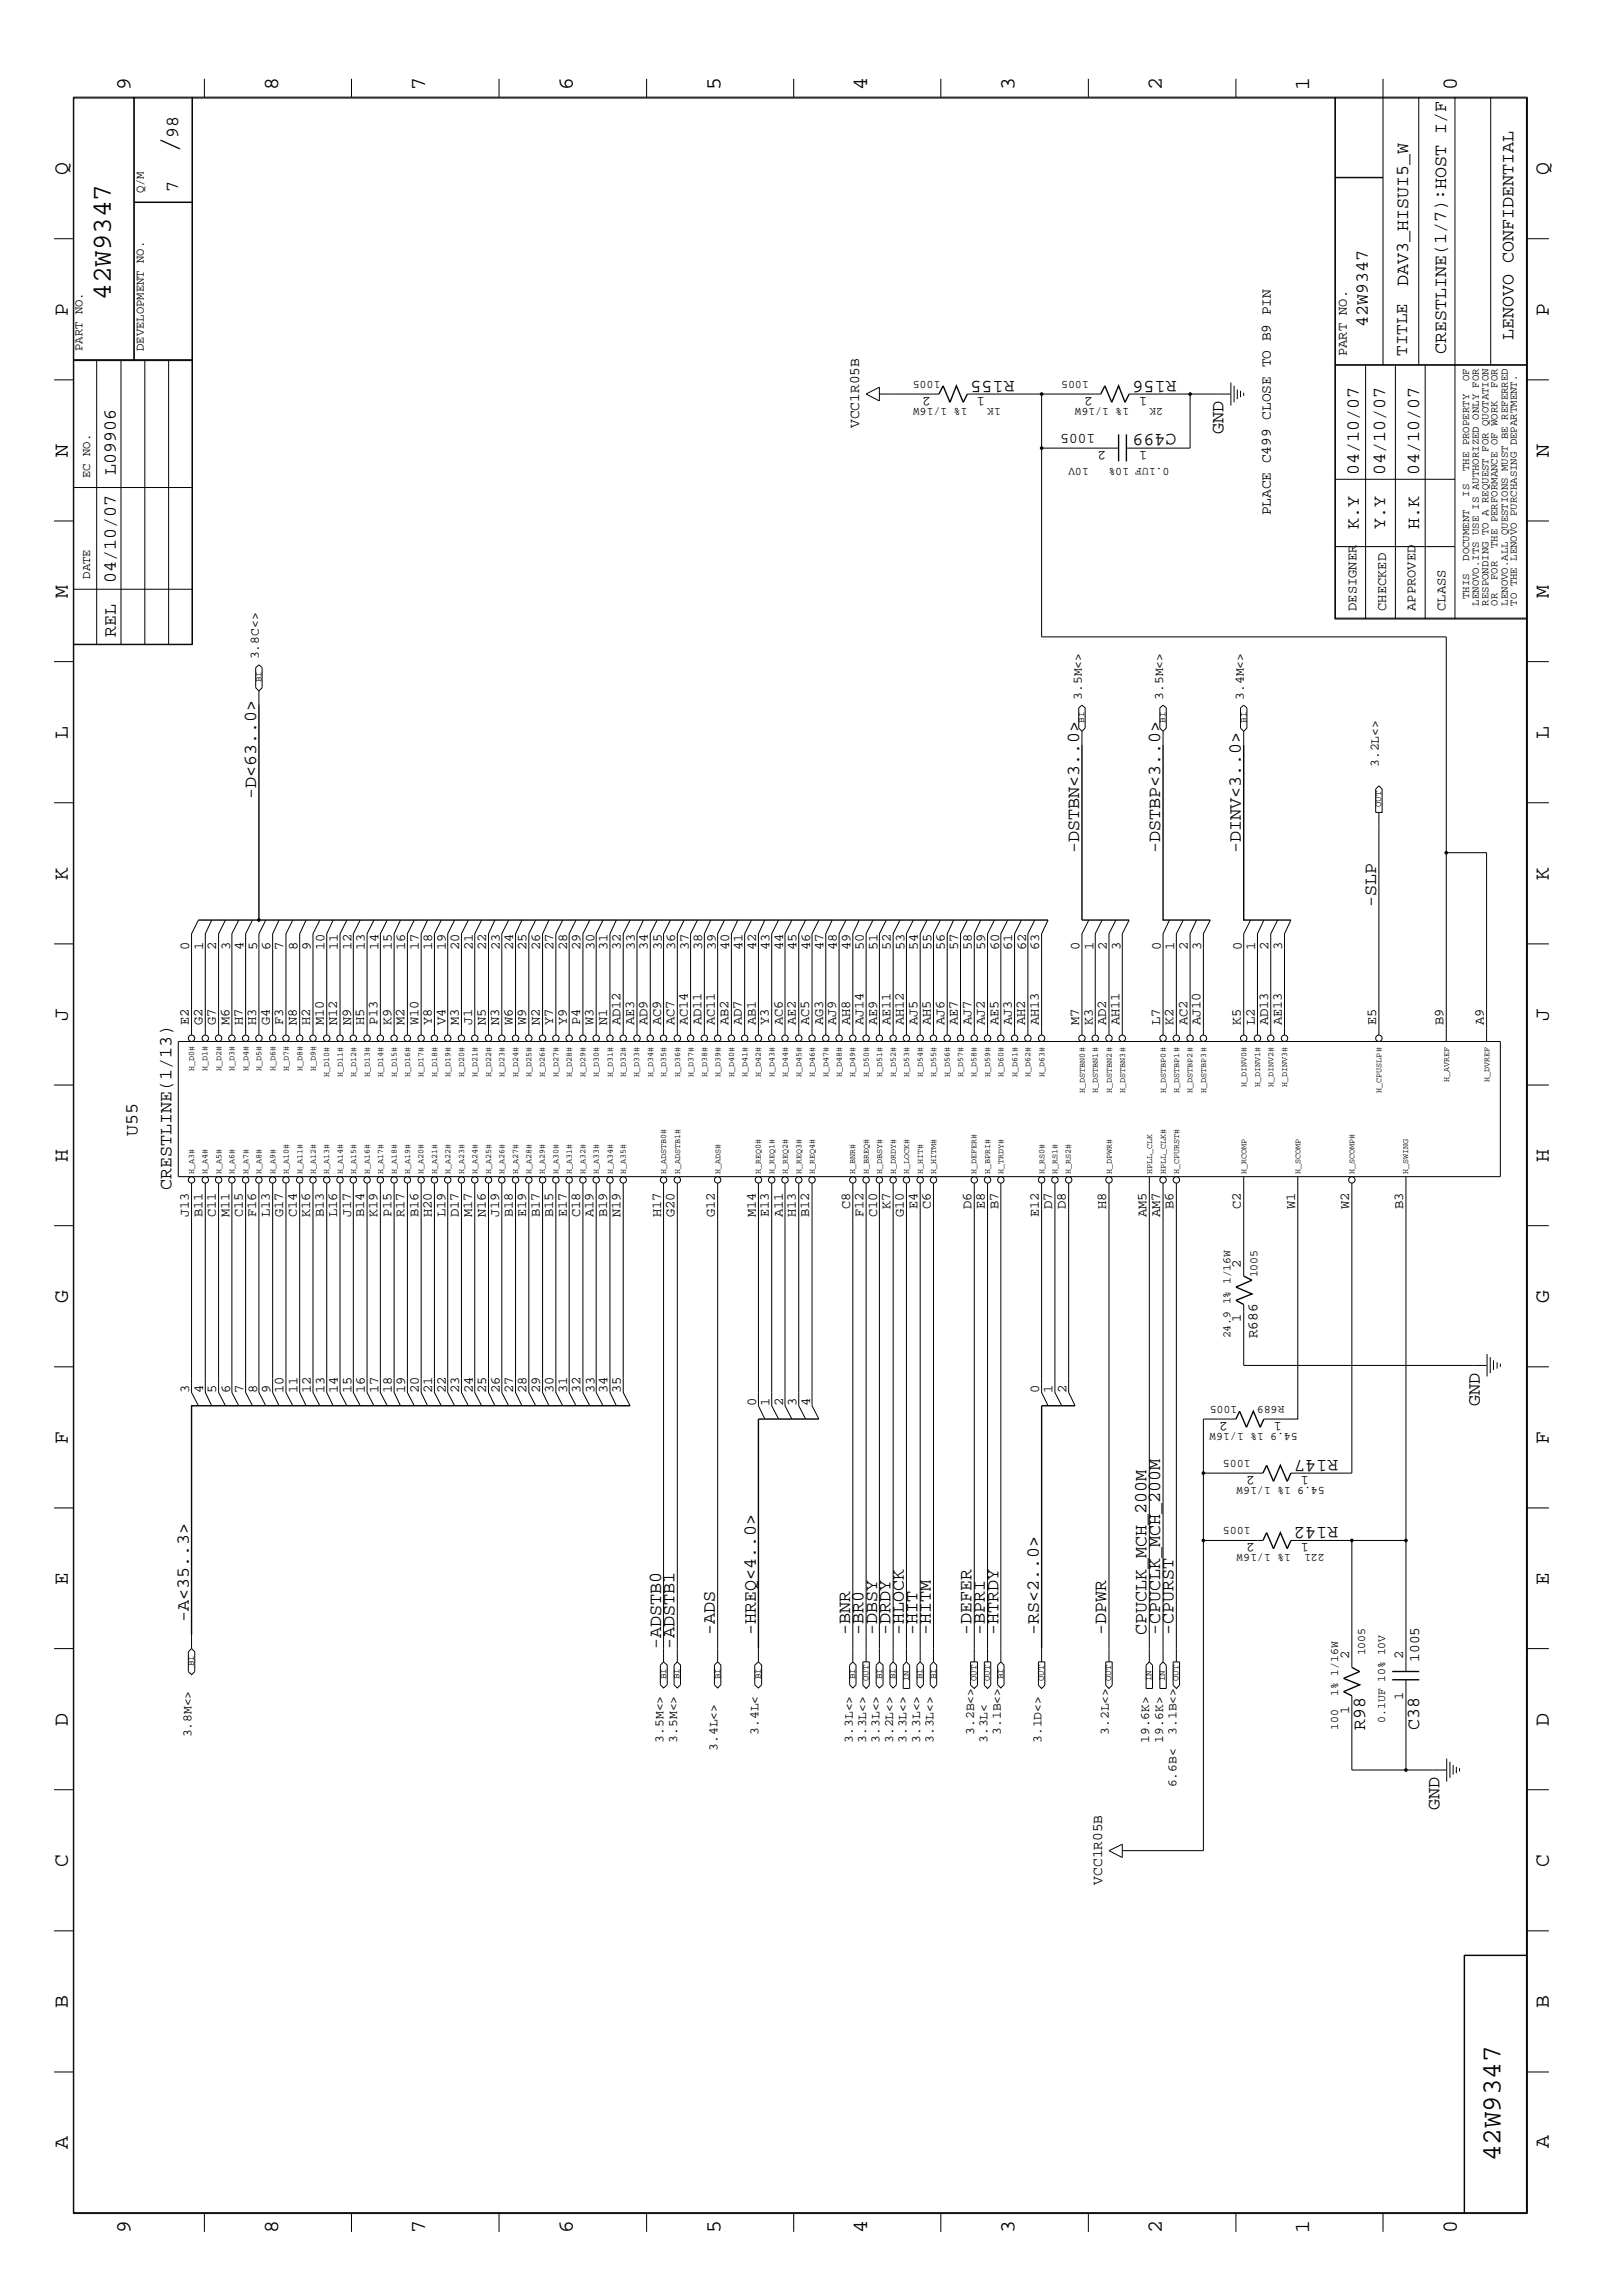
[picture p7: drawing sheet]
<svg xmlns="http://www.w3.org/2000/svg" width="300mm" height="423mm" viewBox="0 0 300 423" stroke-linecap="round" stroke-linejoin="round" font-family="sans-serif">
<defs><g id="words">
<text font-size="5.2" x="32.9" y="28.4" transform="rotate(-90 32.9 28.4)">/</text>
<g font-size="5.1">
<text x="20.5" y="55.4" transform="rotate(-90 20.5 55.4)">42W9347</text>
<text x="277.2" y="399.4" transform="rotate(-90 277.2 399.4)">42W9347</text>
</g>
<g font-size="4">
<text x="24.1" y="16.7" transform="rotate(-90 24.1 16.7)">9</text>
<text x="51.4" y="16.7" transform="rotate(-90 51.4 16.7)">8</text>
<text x="78.6" y="16.7" transform="rotate(-90 78.6 16.7)">7</text>
<text x="105.8" y="16.7" transform="rotate(-90 105.8 16.7)">6</text>
<text x="133.1" y="16.7" transform="rotate(-90 133.1 16.7)">5</text>
<text x="160.2" y="16.7" transform="rotate(-90 160.2 16.7)">4</text>
<text x="187.5" y="16.7" transform="rotate(-90 187.5 16.7)">3</text>
<text x="214.6" y="16.7" transform="rotate(-90 214.6 16.7)">2</text>
<text x="241.9" y="16.7" transform="rotate(-90 241.9 16.7)">1</text>
<text x="269.2" y="16.7" transform="rotate(-90 269.2 16.7)">0</text>
<text x="12.5" y="32.3" transform="rotate(-90 12.5 32.3)">Q</text>
<text x="286.2" y="32.3" transform="rotate(-90 286.2 32.3)">Q</text>
<text x="12.5" y="58.3" transform="rotate(-90 12.5 58.3)">P</text>
<text x="286.2" y="58.3" transform="rotate(-90 286.2 58.3)">P</text>
<text x="12.5" y="84.4" transform="rotate(-90 12.5 84.4)">N</text>
<text x="286.2" y="84.4" transform="rotate(-90 286.2 84.4)">N</text>
<text x="12.5" y="110.5" transform="rotate(-90 12.5 110.5)">M</text>
<text x="286.2" y="110.5" transform="rotate(-90 286.2 110.5)">M</text>
<text x="12.5" y="136.5" transform="rotate(-90 12.5 136.5)">L</text>
<text x="286.2" y="136.5" transform="rotate(-90 286.2 136.5)">L</text>
<text x="12.5" y="162.6" transform="rotate(-90 12.5 162.6)">K</text>
<text x="286.2" y="162.6" transform="rotate(-90 286.2 162.6)">K</text>
<text x="12.5" y="188.6" transform="rotate(-90 12.5 188.6)">J</text>
<text x="286.2" y="188.6" transform="rotate(-90 286.2 188.6)">J</text>
<text x="12.5" y="214.7" transform="rotate(-90 12.5 214.7)">H</text>
<text x="286.2" y="214.7" transform="rotate(-90 286.2 214.7)">H</text>
<text x="12.5" y="240.7" transform="rotate(-90 12.5 240.7)">G</text>
<text x="286.2" y="240.7" transform="rotate(-90 286.2 240.7)">G</text>
<text x="12.5" y="266.8" transform="rotate(-90 12.5 266.8)">F</text>
<text x="286.2" y="266.8" transform="rotate(-90 286.2 266.8)">F</text>
<text x="12.5" y="292.9" transform="rotate(-90 12.5 292.9)">E</text>
<text x="286.2" y="292.9" transform="rotate(-90 286.2 292.9)">E</text>
<text x="12.5" y="318.9" transform="rotate(-90 12.5 318.9)">D</text>
<text x="286.2" y="318.9" transform="rotate(-90 286.2 318.9)">D</text>
<text x="12.5" y="344.9" transform="rotate(-90 12.5 344.9)">C</text>
<text x="286.2" y="344.9" transform="rotate(-90 286.2 344.9)">C</text>
<text x="12.5" y="371" transform="rotate(-90 12.5 371)">B</text>
<text x="286.2" y="371" transform="rotate(-90 286.2 371)">B</text>
<text x="12.5" y="397" transform="rotate(-90 12.5 397)">A</text>
<text x="286.2" y="397" transform="rotate(-90 286.2 397)">A</text>
<text x="24.1" y="412.7" transform="rotate(-90 24.1 412.7)">9</text>
<text x="51.4" y="412.7" transform="rotate(-90 51.4 412.7)">8</text>
<text x="78.6" y="412.7" transform="rotate(-90 78.6 412.7)">7</text>
<text x="105.8" y="412.7" transform="rotate(-90 105.8 412.7)">6</text>
<text x="133.1" y="412.7" transform="rotate(-90 133.1 412.7)">5</text>
<text x="160.2" y="412.7" transform="rotate(-90 160.2 412.7)">4</text>
<text x="187.5" y="412.7" transform="rotate(-90 187.5 412.7)">3</text>
<text x="214.6" y="412.7" transform="rotate(-90 214.6 412.7)">2</text>
<text x="241.9" y="412.7" transform="rotate(-90 241.9 412.7)">1</text>
<text x="269.2" y="412.7" transform="rotate(-90 269.2 412.7)">0</text>
</g>
<g font-size="3.4">
<text x="32.9" y="25.5" transform="rotate(-90 32.9 25.5)">98</text>
<text x="32.9" y="35.5" transform="rotate(-90 32.9 35.5)">7</text>
<text x="260.2" y="52.9" transform="rotate(-90 260.2 52.9)">DAV3_HISUI5_W</text>
<text x="252.7" y="60.4" transform="rotate(-90 252.7 60.4)">42W9347</text>
<text x="267.2" y="65.4" transform="rotate(-90 267.2 65.4)">CRESTLINE(1/7):HOST I/F</text>
<text x="279.7" y="62.8" transform="rotate(-90 279.7 62.8)">LENOVO CONFIDENTIAL</text>
<text x="187.5" y="70.4" transform="rotate(-180 187.5 70.4)">R155</text>
<text x="217.3" y="70.4" transform="rotate(-180 217.3 70.4)">R156</text>
<text x="217.3" y="80.3" transform="rotate(-180 217.3 80.3)">C499</text>
<text x="226.1" y="80.3" transform="rotate(-90 226.1 80.3)">GND</text>
<text x="21.4" y="87.8" transform="rotate(-90 21.4 87.8)">L09906</text>
<text x="251" y="87.8" transform="rotate(-90 251 87.8)">04/10/07</text>
<text x="255.9" y="87.8" transform="rotate(-90 255.9 87.8)">04/10/07</text>
<text x="262.2" y="87.8" transform="rotate(-90 262.2 87.8)">04/10/07</text>
<text x="251" y="97.8" transform="rotate(-90 251 97.8)">K.Y</text>
<text x="255.9" y="97.8" transform="rotate(-90 255.9 97.8)">Y.Y</text>
<text x="262.2" y="97.8" transform="rotate(-90 262.2 97.8)">H.K</text>
<text x="21.4" y="107.7" transform="rotate(-90 21.4 107.7)">04/10/07</text>
<text x="21.4" y="117.7" transform="rotate(-90 21.4 117.7)">REL</text>
<text x="47.3" y="147.6" transform="rotate(-90 47.3 147.6)">-D&lt;63..0&gt;</text>
<text x="199.4" y="157.6" transform="rotate(-90 199.4 157.6)">-DSTBN&lt;3..0&gt;</text>
<text x="214.4" y="157.6" transform="rotate(-90 214.4 157.6)">-DSTBP&lt;3..0&gt;</text>
<text x="229.3" y="157.6" transform="rotate(-90 229.3 157.6)">-DINV&lt;3..0&gt;</text>
<text x="254.3" y="167.6" transform="rotate(-90 254.3 167.6)">-SLP</text>
<text x="25.4" y="209.9" transform="rotate(-90 25.4 209.9)">U55</text>
<text x="31.7" y="219.9" transform="rotate(-90 31.7 219.9)">CRESTLINE(1/13)</text>
<text x="273.4" y="259.8" transform="rotate(-90 273.4 259.8)">GND</text>
<text x="247.2" y="269.7" transform="rotate(-180 247.2 269.7)">R147</text>
<text x="247.2" y="282.2" transform="rotate(-180 247.2 282.2)">R142</text>
<text x="34.9" y="299.6" transform="rotate(-90 34.9 299.6)">-A&lt;35..3&gt;</text>
<text x="122.2" y="304.6" transform="rotate(-90 122.2 304.6)">-ADSTB0</text>
<text x="124.6" y="304.6" transform="rotate(-90 124.6 304.6)">-ADSTB1</text>
<text x="132.1" y="302.1" transform="rotate(-90 132.1 302.1)">-ADS</text>
<text x="139.6" y="302.1" transform="rotate(-90 139.6 302.1)">-HREQ&lt;4..0&gt;</text>
<text x="157.1" y="302.1" transform="rotate(-90 157.1 302.1)">-BNR</text>
<text x="159.5" y="302.1" transform="rotate(-90 159.5 302.1)">-BR0</text>
<text x="162.1" y="302.1" transform="rotate(-90 162.1 302.1)">-DBSY</text>
<text x="164.5" y="302.1" transform="rotate(-90 164.5 302.1)">-DRDY</text>
<text x="167" y="302.1" transform="rotate(-90 167 302.1)">-HLOCK</text>
<text x="169.5" y="302.1" transform="rotate(-90 169.5 302.1)">-HIT</text>
<text x="172" y="302.1" transform="rotate(-90 172 302.1)">-HITM</text>
<text x="179.5" y="302.1" transform="rotate(-90 179.5 302.1)">-DEFER</text>
<text x="181.9" y="302.1" transform="rotate(-90 181.9 302.1)">-BPRI</text>
<text x="184.5" y="302.1" transform="rotate(-90 184.5 302.1)">-HTRDY</text>
<text x="191.9" y="302.1" transform="rotate(-90 191.9 302.1)">-RS&lt;2..0&gt;</text>
<text x="204.4" y="302.1" transform="rotate(-90 204.4 302.1)">-DPWR</text>
<text x="211.8" y="302.1" transform="rotate(-90 211.8 302.1)">CPUCLK_MCH_200M</text>
<text x="214.4" y="302.1" transform="rotate(-90 214.4 302.1)">-CPUCLK_MCH_200M</text>
<text x="216.8" y="302.1" transform="rotate(-90 216.8 302.1)">-CPURST</text>
<text x="252.2" y="319.6" transform="rotate(-90 252.2 319.6)">R98</text>
<text x="262.2" y="319.6" transform="rotate(-90 262.2 319.6)">C38</text>
<text x="265.9" y="334.5" transform="rotate(-90 265.9 334.5)">GND</text>
</g>
<text font-size="3.2" x="260" y="65.8" transform="rotate(-90 260 65.8)">TITLE</text>
<g font-size="2.7">
<text x="158.7" y="79.1" transform="rotate(-90 158.7 79.1)">VCC1R05B</text>
<text x="202.4" y="80.3" transform="rotate(-180 202.4 80.3)">1005</text>
<text x="234.8" y="95.2" transform="rotate(-90 234.8 95.2)">PLACE C499 CLOSE TO B9 PIN</text>
<text x="232.3" y="247.3" transform="rotate(-90 232.3 247.3)">R686</text>
<text x="262.2" y="307.1" transform="rotate(-90 262.2 307.1)">1005</text>
<text x="203.6" y="348.2" transform="rotate(-90 203.6 348.2)">VCC1R05B</text>
</g>
<g font-size="2.5">
<text x="248.8" y="65.8" transform="rotate(-90 248.8 65.8)">PART NO.</text>
<text x="172" y="73.3" transform="rotate(-180 172 73.3)">2</text>
<text x="181.9" y="73.3" transform="rotate(-180 181.9 73.3)">1</text>
<text x="201.9" y="73.3" transform="rotate(-180 201.9 73.3)">2</text>
<text x="211.9" y="73.3" transform="rotate(-180 211.9 73.3)">1</text>
<text x="204.4" y="83.3" transform="rotate(-180 204.4 83.3)">2</text>
<text x="211.9" y="83.3" transform="rotate(-180 211.9 83.3)">1</text>
<text x="250.6" y="112.9" transform="rotate(-90 250.6 112.9)">DESIGNER</text>
<text x="256.1" y="112.9" transform="rotate(-90 256.1 112.9)">CHECKED</text>
<text x="261.5" y="112.9" transform="rotate(-90 261.5 112.9)">APPROVED</text>
<text x="267" y="112.9" transform="rotate(-90 267 112.9)">CLASS</text>
<text x="35" y="175.6" transform="rotate(-90 35 175.6)">0</text>
<text x="37.5" y="175.6" transform="rotate(-90 37.5 175.6)">1</text>
<text x="40" y="175.6" transform="rotate(-90 40 175.6)">2</text>
<text x="42.5" y="175.6" transform="rotate(-90 42.5 175.6)">3</text>
<text x="45" y="175.6" transform="rotate(-90 45 175.6)">4</text>
<text x="47.5" y="175.6" transform="rotate(-90 47.5 175.6)">5</text>
<text x="50" y="175.6" transform="rotate(-90 50 175.6)">6</text>
<text x="52.4" y="175.6" transform="rotate(-90 52.4 175.6)">7</text>
<text x="54.9" y="175.6" transform="rotate(-90 54.9 175.6)">8</text>
<text x="57.4" y="175.6" transform="rotate(-90 57.4 175.6)">9</text>
<text x="59.9" y="175.6" transform="rotate(-90 59.9 175.6)">10</text>
<text x="62.4" y="175.6" transform="rotate(-90 62.4 175.6)">11</text>
<text x="64.9" y="175.6" transform="rotate(-90 64.9 175.6)">12</text>
<text x="67.4" y="175.6" transform="rotate(-90 67.4 175.6)">13</text>
<text x="69.9" y="175.6" transform="rotate(-90 69.9 175.6)">14</text>
<text x="72.4" y="175.6" transform="rotate(-90 72.4 175.6)">15</text>
<text x="74.8" y="175.6" transform="rotate(-90 74.8 175.6)">16</text>
<text x="77.4" y="175.6" transform="rotate(-90 77.4 175.6)">17</text>
<text x="79.8" y="175.6" transform="rotate(-90 79.8 175.6)">18</text>
<text x="82.4" y="175.6" transform="rotate(-90 82.4 175.6)">19</text>
<text x="84.8" y="175.6" transform="rotate(-90 84.8 175.6)">20</text>
<text x="87.4" y="175.6" transform="rotate(-90 87.4 175.6)">21</text>
<text x="89.8" y="175.6" transform="rotate(-90 89.8 175.6)">22</text>
<text x="92.4" y="175.6" transform="rotate(-90 92.4 175.6)">23</text>
<text x="94.8" y="175.6" transform="rotate(-90 94.8 175.6)">24</text>
<text x="97.3" y="175.6" transform="rotate(-90 97.3 175.6)">25</text>
<text x="99.8" y="175.6" transform="rotate(-90 99.8 175.6)">26</text>
<text x="102.3" y="175.6" transform="rotate(-90 102.3 175.6)">27</text>
<text x="104.8" y="175.6" transform="rotate(-90 104.8 175.6)">28</text>
<text x="107.3" y="175.6" transform="rotate(-90 107.3 175.6)">29</text>
<text x="109.8" y="175.6" transform="rotate(-90 109.8 175.6)">30</text>
<text x="112.3" y="175.6" transform="rotate(-90 112.3 175.6)">31</text>
<text x="114.7" y="175.6" transform="rotate(-90 114.7 175.6)">32</text>
<text x="117.3" y="175.6" transform="rotate(-90 117.3 175.6)">33</text>
<text x="119.7" y="175.6" transform="rotate(-90 119.7 175.6)">34</text>
<text x="122.3" y="175.6" transform="rotate(-90 122.3 175.6)">35</text>
<text x="124.7" y="175.6" transform="rotate(-90 124.7 175.6)">36</text>
<text x="127.3" y="175.6" transform="rotate(-90 127.3 175.6)">37</text>
<text x="129.7" y="175.6" transform="rotate(-90 129.7 175.6)">38</text>
<text x="132.2" y="175.6" transform="rotate(-90 132.2 175.6)">39</text>
<text x="134.7" y="175.6" transform="rotate(-90 134.7 175.6)">40</text>
<text x="137.2" y="175.6" transform="rotate(-90 137.2 175.6)">41</text>
<text x="139.7" y="175.6" transform="rotate(-90 139.7 175.6)">42</text>
<text x="142.2" y="175.6" transform="rotate(-90 142.2 175.6)">43</text>
<text x="144.7" y="175.6" transform="rotate(-90 144.7 175.6)">44</text>
<text x="147.2" y="175.6" transform="rotate(-90 147.2 175.6)">45</text>
<text x="149.7" y="175.6" transform="rotate(-90 149.7 175.6)">46</text>
<text x="152.1" y="175.6" transform="rotate(-90 152.1 175.6)">47</text>
<text x="154.6" y="175.6" transform="rotate(-90 154.6 175.6)">48</text>
<text x="157.1" y="175.6" transform="rotate(-90 157.1 175.6)">49</text>
<text x="159.6" y="175.6" transform="rotate(-90 159.6 175.6)">50</text>
<text x="162.1" y="175.6" transform="rotate(-90 162.1 175.6)">51</text>
<text x="164.6" y="175.6" transform="rotate(-90 164.6 175.6)">52</text>
<text x="167.1" y="175.6" transform="rotate(-90 167.1 175.6)">53</text>
<text x="169.6" y="175.6" transform="rotate(-90 169.6 175.6)">54</text>
<text x="172.1" y="175.6" transform="rotate(-90 172.1 175.6)">55</text>
<text x="174.6" y="175.6" transform="rotate(-90 174.6 175.6)">56</text>
<text x="177" y="175.6" transform="rotate(-90 177 175.6)">57</text>
<text x="179.6" y="175.6" transform="rotate(-90 179.6 175.6)">58</text>
<text x="182" y="175.6" transform="rotate(-90 182 175.6)">59</text>
<text x="184.6" y="175.6" transform="rotate(-90 184.6 175.6)">60</text>
<text x="187" y="175.6" transform="rotate(-90 187 175.6)">61</text>
<text x="189.6" y="175.6" transform="rotate(-90 189.6 175.6)">62</text>
<text x="192" y="175.6" transform="rotate(-90 192 175.6)">63</text>
<text x="199.5" y="175.6" transform="rotate(-90 199.5 175.6)">0</text>
<text x="202" y="175.6" transform="rotate(-90 202 175.6)">1</text>
<text x="204.5" y="175.6" transform="rotate(-90 204.5 175.6)">2</text>
<text x="207" y="175.6" transform="rotate(-90 207 175.6)">3</text>
<text x="214.5" y="175.6" transform="rotate(-90 214.5 175.6)">0</text>
<text x="216.9" y="175.6" transform="rotate(-90 216.9 175.6)">1</text>
<text x="219.5" y="175.6" transform="rotate(-90 219.5 175.6)">2</text>
<text x="221.9" y="175.6" transform="rotate(-90 221.9 175.6)">3</text>
<text x="229.4" y="175.6" transform="rotate(-90 229.4 175.6)">0</text>
<text x="231.9" y="175.6" transform="rotate(-90 231.9 175.6)">1</text>
<text x="234.4" y="175.6" transform="rotate(-90 234.4 175.6)">2</text>
<text x="236.9" y="175.6" transform="rotate(-90 236.9 175.6)">3</text>
<text x="34.9" y="189.5" transform="rotate(-90 34.9 189.5)">E2</text>
<text x="37.4" y="189.5" transform="rotate(-90 37.4 189.5)">G2</text>
<text x="39.9" y="189.5" transform="rotate(-90 39.9 189.5)">G7</text>
<text x="42.4" y="189.5" transform="rotate(-90 42.4 189.5)">M6</text>
<text x="44.9" y="189.5" transform="rotate(-90 44.9 189.5)">H7</text>
<text x="47.3" y="189.5" transform="rotate(-90 47.3 189.5)">H3</text>
<text x="49.9" y="189.5" transform="rotate(-90 49.9 189.5)">G4</text>
<text x="52.3" y="189.5" transform="rotate(-90 52.3 189.5)">F3</text>
<text x="54.9" y="189.5" transform="rotate(-90 54.9 189.5)">N8</text>
<text x="57.3" y="189.5" transform="rotate(-90 57.3 189.5)">H2</text>
<text x="59.9" y="189.5" transform="rotate(-90 59.9 189.5)">M10</text>
<text x="62.3" y="189.5" transform="rotate(-90 62.3 189.5)">N12</text>
<text x="64.9" y="189.5" transform="rotate(-90 64.9 189.5)">N9</text>
<text x="67.3" y="189.5" transform="rotate(-90 67.3 189.5)">H5</text>
<text x="69.8" y="189.5" transform="rotate(-90 69.8 189.5)">P13</text>
<text x="72.3" y="189.5" transform="rotate(-90 72.3 189.5)">K9</text>
<text x="74.8" y="189.5" transform="rotate(-90 74.8 189.5)">M2</text>
<text x="77.3" y="189.5" transform="rotate(-90 77.3 189.5)">W10</text>
<text x="79.8" y="189.5" transform="rotate(-90 79.8 189.5)">Y8</text>
<text x="82.3" y="189.5" transform="rotate(-90 82.3 189.5)">V4</text>
<text x="84.8" y="189.5" transform="rotate(-90 84.8 189.5)">M3</text>
<text x="87.2" y="189.5" transform="rotate(-90 87.2 189.5)">J1</text>
<text x="89.7" y="189.5" transform="rotate(-90 89.7 189.5)">N5</text>
<text x="92.2" y="189.5" transform="rotate(-90 92.2 189.5)">N3</text>
<text x="94.7" y="189.5" transform="rotate(-90 94.7 189.5)">W6</text>
<text x="97.2" y="189.5" transform="rotate(-90 97.2 189.5)">W9</text>
<text x="99.7" y="189.5" transform="rotate(-90 99.7 189.5)">N2</text>
<text x="102.2" y="189.5" transform="rotate(-90 102.2 189.5)">Y7</text>
<text x="104.7" y="189.5" transform="rotate(-90 104.7 189.5)">Y9</text>
<text x="107.2" y="189.5" transform="rotate(-90 107.2 189.5)">P4</text>
<text x="109.6" y="189.5" transform="rotate(-90 109.6 189.5)">W3</text>
<text x="112.2" y="189.5" transform="rotate(-90 112.2 189.5)">N1</text>
<text x="114.6" y="189.5" transform="rotate(-90 114.6 189.5)">AD12</text>
<text x="117.2" y="189.5" transform="rotate(-90 117.2 189.5)">AE3</text>
<text x="119.6" y="189.5" transform="rotate(-90 119.6 189.5)">AD9</text>
<text x="122.2" y="189.5" transform="rotate(-90 122.2 189.5)">AC9</text>
<text x="124.6" y="189.5" transform="rotate(-90 124.6 189.5)">AC7</text>
<text x="127.1" y="189.5" transform="rotate(-90 127.1 189.5)">AC14</text>
<text x="129.6" y="189.5" transform="rotate(-90 129.6 189.5)">AD11</text>
<text x="132.1" y="189.5" transform="rotate(-90 132.1 189.5)">AC11</text>
<text x="134.6" y="189.5" transform="rotate(-90 134.6 189.5)">AB2</text>
<text x="137.1" y="189.5" transform="rotate(-90 137.1 189.5)">AD7</text>
<text x="139.6" y="189.5" transform="rotate(-90 139.6 189.5)">AB1</text>
<text x="142.1" y="189.5" transform="rotate(-90 142.1 189.5)">Y3</text>
<text x="144.6" y="189.5" transform="rotate(-90 144.6 189.5)">AC6</text>
<text x="147.1" y="189.5" transform="rotate(-90 147.1 189.5)">AE2</text>
<text x="149.5" y="189.5" transform="rotate(-90 149.5 189.5)">AC5</text>
<text x="152.1" y="189.5" transform="rotate(-90 152.1 189.5)">AG3</text>
<text x="154.5" y="189.5" transform="rotate(-90 154.5 189.5)">AJ9</text>
<text x="157.1" y="189.5" transform="rotate(-90 157.1 189.5)">AH8</text>
<text x="159.5" y="189.5" transform="rotate(-90 159.5 189.5)">AJ14</text>
<text x="162.1" y="189.5" transform="rotate(-90 162.1 189.5)">AE9</text>
<text x="164.5" y="189.5" transform="rotate(-90 164.5 189.5)">AE11</text>
<text x="167" y="189.5" transform="rotate(-90 167 189.5)">AH12</text>
<text x="169.5" y="189.5" transform="rotate(-90 169.5 189.5)">AJ5</text>
<text x="172" y="189.5" transform="rotate(-90 172 189.5)">AH5</text>
<text x="174.5" y="189.5" transform="rotate(-90 174.5 189.5)">AJ6</text>
<text x="177" y="189.5" transform="rotate(-90 177 189.5)">AE7</text>
<text x="179.5" y="189.5" transform="rotate(-90 179.5 189.5)">AJ7</text>
<text x="181.9" y="189.5" transform="rotate(-90 181.9 189.5)">AJ2</text>
<text x="184.5" y="189.5" transform="rotate(-90 184.5 189.5)">AE5</text>
<text x="186.9" y="189.5" transform="rotate(-90 186.9 189.5)">AJ3</text>
<text x="189.4" y="189.5" transform="rotate(-90 189.4 189.5)">AH2</text>
<text x="191.9" y="189.5" transform="rotate(-90 191.9 189.5)">AH13</text>
<text x="199.4" y="189.5" transform="rotate(-90 199.4 189.5)">M7</text>
<text x="201.9" y="189.5" transform="rotate(-90 201.9 189.5)">K3</text>
<text x="204.4" y="189.5" transform="rotate(-90 204.4 189.5)">AD2</text>
<text x="206.8" y="189.5" transform="rotate(-90 206.8 189.5)">AH11</text>
<text x="214.4" y="189.5" transform="rotate(-90 214.4 189.5)">L7</text>
<text x="216.8" y="189.5" transform="rotate(-90 216.8 189.5)">K2</text>
<text x="219.4" y="189.5" transform="rotate(-90 219.4 189.5)">AC2</text>
<text x="221.8" y="189.5" transform="rotate(-90 221.8 189.5)">AJ10</text>
<text x="229.3" y="189.5" transform="rotate(-90 229.3 189.5)">K5</text>
<text x="231.8" y="189.5" transform="rotate(-90 231.8 189.5)">L2</text>
<text x="234.3" y="189.5" transform="rotate(-90 234.3 189.5)">AD13</text>
<text x="236.8" y="189.5" transform="rotate(-90 236.8 189.5)">AE13</text>
<text x="254.3" y="189.5" transform="rotate(-90 254.3 189.5)">E5</text>
<text x="266.7" y="189.5" transform="rotate(-90 266.7 189.5)">B9</text>
<text x="274.2" y="189.5" transform="rotate(-90 274.2 189.5)">A9</text>
<text x="34.9" y="225" transform="rotate(-90 34.9 225)">J13</text>
<text x="37.4" y="225" transform="rotate(-90 37.4 225)">B11</text>
<text x="39.9" y="225" transform="rotate(-90 39.9 225)">C11</text>
<text x="42.4" y="225" transform="rotate(-90 42.4 225)">M11</text>
<text x="44.9" y="225" transform="rotate(-90 44.9 225)">C15</text>
<text x="47.3" y="225" transform="rotate(-90 47.3 225)">F16</text>
<text x="49.9" y="225" transform="rotate(-90 49.9 225)">L13</text>
<text x="52.3" y="225" transform="rotate(-90 52.3 225)">G17</text>
<text x="54.9" y="225" transform="rotate(-90 54.9 225)">C14</text>
<text x="57.3" y="225" transform="rotate(-90 57.3 225)">K16</text>
<text x="59.9" y="225" transform="rotate(-90 59.9 225)">B13</text>
<text x="62.3" y="225" transform="rotate(-90 62.3 225)">L16</text>
<text x="64.9" y="225" transform="rotate(-90 64.9 225)">J17</text>
<text x="67.3" y="225" transform="rotate(-90 67.3 225)">B14</text>
<text x="69.8" y="225" transform="rotate(-90 69.8 225)">K19</text>
<text x="72.3" y="225" transform="rotate(-90 72.3 225)">P15</text>
<text x="74.8" y="225" transform="rotate(-90 74.8 225)">R17</text>
<text x="77.3" y="225" transform="rotate(-90 77.3 225)">B16</text>
<text x="79.8" y="225" transform="rotate(-90 79.8 225)">H20</text>
<text x="82.3" y="225" transform="rotate(-90 82.3 225)">L19</text>
<text x="84.8" y="225" transform="rotate(-90 84.8 225)">D17</text>
<text x="87.2" y="225" transform="rotate(-90 87.2 225)">M17</text>
<text x="89.7" y="225" transform="rotate(-90 89.7 225)">N16</text>
<text x="92.2" y="225" transform="rotate(-90 92.2 225)">J19</text>
<text x="94.7" y="225" transform="rotate(-90 94.7 225)">B18</text>
<text x="97.2" y="225" transform="rotate(-90 97.2 225)">E19</text>
<text x="99.7" y="225" transform="rotate(-90 99.7 225)">B17</text>
<text x="102.2" y="225" transform="rotate(-90 102.2 225)">B15</text>
<text x="104.7" y="225" transform="rotate(-90 104.7 225)">E17</text>
<text x="107.2" y="225" transform="rotate(-90 107.2 225)">C18</text>
<text x="109.6" y="225" transform="rotate(-90 109.6 225)">A19</text>
<text x="112.2" y="225" transform="rotate(-90 112.2 225)">B19</text>
<text x="114.6" y="225" transform="rotate(-90 114.6 225)">N19</text>
<text x="122.2" y="225" transform="rotate(-90 122.2 225)">H17</text>
<text x="124.6" y="225" transform="rotate(-90 124.6 225)">G20</text>
<text x="132.1" y="225" transform="rotate(-90 132.1 225)">G12</text>
<text x="139.6" y="225" transform="rotate(-90 139.6 225)">M14</text>
<text x="142.1" y="225" transform="rotate(-90 142.1 225)">E13</text>
<text x="144.6" y="225" transform="rotate(-90 144.6 225)">A11</text>
<text x="147.1" y="225" transform="rotate(-90 147.1 225)">H13</text>
<text x="149.5" y="225" transform="rotate(-90 149.5 225)">B12</text>
<text x="157.1" y="223.4" transform="rotate(-90 157.1 223.4)">C8</text>
<text x="159.5" y="225" transform="rotate(-90 159.5 225)">F12</text>
<text x="162.1" y="225" transform="rotate(-90 162.1 225)">C10</text>
<text x="164.5" y="223.4" transform="rotate(-90 164.5 223.4)">K7</text>
<text x="167" y="225" transform="rotate(-90 167 225)">G10</text>
<text x="169.5" y="223.4" transform="rotate(-90 169.5 223.4)">E4</text>
<text x="172" y="223.4" transform="rotate(-90 172 223.4)">C6</text>
<text x="179.5" y="223.4" transform="rotate(-90 179.5 223.4)">D6</text>
<text x="181.9" y="223.4" transform="rotate(-90 181.9 223.4)">E8</text>
<text x="184.5" y="223.4" transform="rotate(-90 184.5 223.4)">B7</text>
<text x="191.9" y="225" transform="rotate(-90 191.9 225)">E12</text>
<text x="194.4" y="223.4" transform="rotate(-90 194.4 223.4)">D7</text>
<text x="196.9" y="223.4" transform="rotate(-90 196.9 223.4)">D8</text>
<text x="204.4" y="223.4" transform="rotate(-90 204.4 223.4)">H8</text>
<text x="211.8" y="225" transform="rotate(-90 211.8 225)">AM5</text>
<text x="214.4" y="225" transform="rotate(-90 214.4 225)">AM7</text>
<text x="216.8" y="223.4" transform="rotate(-90 216.8 223.4)">B6</text>
<text x="229.3" y="223.4" transform="rotate(-90 229.3 223.4)">C2</text>
<text x="239.3" y="223.4" transform="rotate(-90 239.3 223.4)">W1</text>
<text x="249.3" y="223.4" transform="rotate(-90 249.3 223.4)">W2</text>
<text x="259.2" y="223.4" transform="rotate(-90 259.2 223.4)">B3</text>
<text x="229.3" y="234.4" transform="rotate(-90 229.3 234.4)">2</text>
<text x="229.3" y="244.3" transform="rotate(-90 229.3 244.3)">1</text>
<text x="35" y="257.4" transform="rotate(-90 35 257.4)">3</text>
<text x="37.5" y="257.4" transform="rotate(-90 37.5 257.4)">4</text>
<text x="40" y="257.4" transform="rotate(-90 40 257.4)">5</text>
<text x="42.5" y="257.4" transform="rotate(-90 42.5 257.4)">6</text>
<text x="45" y="257.4" transform="rotate(-90 45 257.4)">7</text>
<text x="47.5" y="257.4" transform="rotate(-90 47.5 257.4)">8</text>
<text x="50" y="257.4" transform="rotate(-90 50 257.4)">9</text>
<text x="52.4" y="257.4" transform="rotate(-90 52.4 257.4)">10</text>
<text x="54.9" y="257.4" transform="rotate(-90 54.9 257.4)">11</text>
<text x="57.4" y="257.4" transform="rotate(-90 57.4 257.4)">12</text>
<text x="59.9" y="257.4" transform="rotate(-90 59.9 257.4)">13</text>
<text x="62.4" y="257.4" transform="rotate(-90 62.4 257.4)">14</text>
<text x="64.9" y="257.4" transform="rotate(-90 64.9 257.4)">15</text>
<text x="67.4" y="257.4" transform="rotate(-90 67.4 257.4)">16</text>
<text x="69.9" y="257.4" transform="rotate(-90 69.9 257.4)">17</text>
<text x="72.4" y="257.4" transform="rotate(-90 72.4 257.4)">18</text>
<text x="74.8" y="257.4" transform="rotate(-90 74.8 257.4)">19</text>
<text x="77.4" y="257.4" transform="rotate(-90 77.4 257.4)">20</text>
<text x="79.8" y="257.4" transform="rotate(-90 79.8 257.4)">21</text>
<text x="82.4" y="257.4" transform="rotate(-90 82.4 257.4)">22</text>
<text x="84.8" y="257.4" transform="rotate(-90 84.8 257.4)">23</text>
<text x="87.4" y="257.4" transform="rotate(-90 87.4 257.4)">24</text>
<text x="89.8" y="257.4" transform="rotate(-90 89.8 257.4)">25</text>
<text x="92.4" y="257.4" transform="rotate(-90 92.4 257.4)">26</text>
<text x="94.8" y="257.4" transform="rotate(-90 94.8 257.4)">27</text>
<text x="97.3" y="257.4" transform="rotate(-90 97.3 257.4)">28</text>
<text x="99.8" y="257.4" transform="rotate(-90 99.8 257.4)">29</text>
<text x="102.3" y="257.4" transform="rotate(-90 102.3 257.4)">30</text>
<text x="104.8" y="257.4" transform="rotate(-90 104.8 257.4)">31</text>
<text x="107.3" y="257.4" transform="rotate(-90 107.3 257.4)">32</text>
<text x="109.8" y="257.4" transform="rotate(-90 109.8 257.4)">33</text>
<text x="112.3" y="257.4" transform="rotate(-90 112.3 257.4)">34</text>
<text x="114.7" y="257.4" transform="rotate(-90 114.7 257.4)">35</text>
<text x="192" y="257.4" transform="rotate(-90 192 257.4)">0</text>
<text x="194.5" y="257.4" transform="rotate(-90 194.5 257.4)">1</text>
<text x="197" y="257.4" transform="rotate(-90 197 257.4)">2</text>
<text x="139.7" y="259.8" transform="rotate(-90 139.7 259.8)">0</text>
<text x="142.2" y="259.8" transform="rotate(-90 142.2 259.8)">1</text>
<text x="144.7" y="259.8" transform="rotate(-90 144.7 259.8)">2</text>
<text x="147.2" y="259.8" transform="rotate(-90 147.2 259.8)">3</text>
<text x="149.7" y="259.8" transform="rotate(-90 149.7 259.8)">4</text>
<text x="226.8" y="262.7" transform="rotate(-180 226.8 262.7)">2</text>
<text x="236.8" y="262.7" transform="rotate(-180 236.8 262.7)">1</text>
<text x="231.8" y="272.7" transform="rotate(-180 231.8 272.7)">2</text>
<text x="241.8" y="272.7" transform="rotate(-180 241.8 272.7)">1</text>
<text x="231.8" y="285.2" transform="rotate(-180 231.8 285.2)">2</text>
<text x="241.8" y="285.2" transform="rotate(-180 241.8 285.2)">1</text>
<text x="249.3" y="306.6" transform="rotate(-90 249.3 306.6)">2</text>
<text x="259.2" y="306.6" transform="rotate(-90 259.2 306.6)">2</text>
<text x="249.3" y="316.7" transform="rotate(-90 249.3 316.7)">1</text>
<text x="259.2" y="314.1" transform="rotate(-90 259.2 314.1)">1</text>
</g>
<g font-size="2.4">
<text x="47.8" y="121.8" transform="rotate(-90 47.8 121.8)">3.8C&lt;&gt;</text>
<text x="199.9" y="129.3" transform="rotate(-90 199.9 129.3)">3.5M&lt;&gt;</text>
<text x="214.9" y="129.3" transform="rotate(-90 214.9 129.3)">3.5M&lt;&gt;</text>
<text x="229.8" y="129.3" transform="rotate(-90 229.8 129.3)">3.4M&lt;&gt;</text>
<text x="254.8" y="141.7" transform="rotate(-90 254.8 141.7)">3.2L&lt;&gt;</text>
<text x="35.4" y="321.1" transform="rotate(-90 35.4 321.1)">3.8M&lt;&gt;</text>
<text x="122.6" y="322" transform="rotate(-90 122.6 322)">3.5M&lt;&gt;</text>
<text x="125.1" y="322" transform="rotate(-90 125.1 322)">3.5M&lt;&gt;</text>
<text x="132.6" y="323.5" transform="rotate(-90 132.6 323.5)">3.4L&lt;&gt;</text>
<text x="140.1" y="320.5" transform="rotate(-90 140.1 320.5)">3.4L&lt;</text>
<text x="157.6" y="322" transform="rotate(-90 157.6 322)">3.3L&lt;&gt;</text>
<text x="160" y="322.1" transform="rotate(-90 160 322.1)">3.3L&lt;&gt;</text>
<text x="162.5" y="322" transform="rotate(-90 162.5 322)">3.3L&lt;&gt;</text>
<text x="165" y="322.1" transform="rotate(-90 165 322.1)">3.2L&lt;&gt;</text>
<text x="167.5" y="322.1" transform="rotate(-90 167.5 322.1)">3.3L&lt;&gt;</text>
<text x="170" y="322" transform="rotate(-90 170 322)">3.3L&lt;&gt;</text>
<text x="172.5" y="322.1" transform="rotate(-90 172.5 322.1)">3.3L&lt;&gt;</text>
<text x="180" y="320.5" transform="rotate(-90 180 320.5)">3.2B&lt;&gt;</text>
<text x="182.5" y="322.1" transform="rotate(-90 182.5 322.1)">3.3L&lt;</text>
<text x="184.9" y="320.5" transform="rotate(-90 184.9 320.5)">3.1B&lt;&gt;</text>
<text x="192.4" y="322.1" transform="rotate(-90 192.4 322.1)">3.1D&lt;&gt;</text>
<text x="204.9" y="320.5" transform="rotate(-90 204.9 320.5)">3.2L&lt;&gt;</text>
<text x="212.3" y="322.1" transform="rotate(-90 212.3 322.1)">19.6K&gt;</text>
<text x="214.9" y="322.1" transform="rotate(-90 214.9 322.1)">19.6K&gt;</text>
<text x="217.3" y="320.5" transform="rotate(-90 217.3 320.5)">3.1B&lt;&gt;</text>
<text x="217.3" y="330.3" transform="rotate(-90 217.3 330.3)">6.6B&lt;</text>
</g>
<g font-size="2.3">
<text x="26.6" y="35.7" transform="rotate(-90 26.6 35.7)">Q/M</text>
<text x="15.2" y="64.9" transform="rotate(-90 15.2 64.9)">PART NO.</text>
<text x="26.6" y="64.9" transform="rotate(-90 26.6 64.9)">DEVELOPMENT NO.</text>
<text x="16.7" y="88.3" transform="rotate(-90 16.7 88.3)">EC NO.</text>
<text x="16.7" y="106.9" transform="rotate(-90 16.7 106.9)">DATE</text>
</g>
<g font-size="2.1">
<text x="173.7" y="70.4" transform="rotate(-180 173.7 70.4)">1005</text>
<text x="201.2" y="70.4" transform="rotate(-180 201.2 70.4)">1005</text>
<text x="178.7" y="75.4" transform="rotate(-180 178.7 75.4)">1% 1/16W</text>
<text x="184.9" y="75.4" transform="rotate(-180 184.9 75.4)">1K</text>
<text x="208.6" y="75.4" transform="rotate(-180 208.6 75.4)">1% 1/16W</text>
<text x="214.9" y="75.4" transform="rotate(-180 214.9 75.4)">2K</text>
<text x="201.2" y="86.5" transform="rotate(-180 201.2 86.5)">10V</text>
<text x="216.1" y="86.5" transform="rotate(-180 216.1 86.5)">0.1UF 10%</text>
<text x="232.3" y="236.1" transform="rotate(-90 232.3 236.1)">1005</text>
<text x="227.3" y="241" transform="rotate(-90 227.3 241)">1% 1/16W</text>
<text x="227.3" y="247.3" transform="rotate(-90 227.3 247.3)">24.9</text>
<text x="228.6" y="259.8" transform="rotate(-180 228.6 259.8)">1005</text>
<text x="237.3" y="259.8" transform="rotate(-180 237.3 259.8)">R689</text>
<text x="231.1" y="269.7" transform="rotate(-180 231.1 269.7)">1005</text>
<text x="233.5" y="264.8" transform="rotate(-180 233.5 264.8)">1% 1/16W</text>
<text x="239.8" y="264.8" transform="rotate(-180 239.8 264.8)">54.9</text>
<text x="238.5" y="274.7" transform="rotate(-180 238.5 274.7)">1% 1/16W</text>
<text x="244.8" y="274.7" transform="rotate(-180 244.8 274.7)">54.9</text>
<text x="231.1" y="282.2" transform="rotate(-180 231.1 282.2)">1005</text>
<text x="238.5" y="287.2" transform="rotate(-180 238.5 287.2)">1% 1/16W</text>
<text x="244.8" y="287.2" transform="rotate(-180 244.8 287.2)">221</text>
<text x="252.2" y="305.9" transform="rotate(-90 252.2 305.9)">1005</text>
<text x="247.2" y="313.4" transform="rotate(-90 247.2 313.4)">1% 1/16W</text>
<text x="247.2" y="319.6" transform="rotate(-90 247.2 319.6)">100</text>
<text x="255.9" y="318.3" transform="rotate(-90 255.9 318.3)">0.1UF 10% 10V</text>
</g>
<g font-size="2">
<text x="271.4" y="70.4" transform="rotate(-90 271.4 70.4)">OF</text>
<text x="276.7" y="71.6" transform="rotate(-90 276.7 71.6)">FOR</text>
<text x="271.4" y="87" transform="rotate(-90 271.4 87)">THE PROPERTY</text>
<text x="271.4" y="91.8" transform="rotate(-90 271.4 91.8)">IS</text>
<text x="276.7" y="101.3" transform="rotate(-90 276.7 101.3)">THE PERFORMANCE OF WORK</text>
<text x="271.4" y="103.6" transform="rotate(-90 271.4 103.6)">DOCUMENT</text>
<text x="276.7" y="107.2" transform="rotate(-90 276.7 107.2)">FOR</text>
<text x="271.4" y="110.7" transform="rotate(-90 271.4 110.7)">THIS</text>
<text x="273.2" y="111.9" transform="rotate(-90 273.2 111.9)">LENOVO.ITS USE IS AUTHORIZED ONLY FOR</text>
<text x="275" y="111.9" transform="rotate(-90 275 111.9)">RESPONDING TO A REQUEST FOR QUOTATION</text>
<text x="276.7" y="111.9" transform="rotate(-90 276.7 111.9)">OR</text>
<text x="278.6" y="111.9" transform="rotate(-90 278.6 111.9)">LENOVO.ALL QUESTIONS MUST BE REFERRED</text>
<text x="280.2" y="111.9" transform="rotate(-90 280.2 111.9)">TO THE LENOVO PURCHASING DEPARTMENT.</text>
</g>
<g font-size="1.7">
<text x="48.3" y="126.1" transform="rotate(-90 48.3 126.1)">BI</text>
<text x="200.3" y="133.5" transform="rotate(-90 200.3 133.5)">BI</text>
<text x="215.3" y="133.5" transform="rotate(-90 215.3 133.5)">BI</text>
<text x="230.3" y="133.5" transform="rotate(-90 230.3 133.5)">BI</text>
<text x="255.2" y="149.2" transform="rotate(-90 255.2 149.2)">OUT</text>
<text x="35.8" y="307.8" transform="rotate(-90 35.8 307.8)">BI</text>
<text x="123.1" y="310.3" transform="rotate(-90 123.1 310.3)">BI</text>
<text x="125.6" y="310.3" transform="rotate(-90 125.6 310.3)">BI</text>
<text x="133.1" y="310.3" transform="rotate(-90 133.1 310.3)">BI</text>
<text x="140.5" y="310.3" transform="rotate(-90 140.5 310.3)">BI</text>
<text x="158" y="310.3" transform="rotate(-90 158 310.3)">BI</text>
<text x="160.4" y="310.6" transform="rotate(-90 160.4 310.6)">OUT</text>
<text x="163" y="310.3" transform="rotate(-90 163 310.3)">BI</text>
<text x="165.4" y="310.3" transform="rotate(-90 165.4 310.3)">BI</text>
<text x="167.9" y="310.6" transform="rotate(-90 167.9 310.6)">IN</text>
<text x="170.4" y="310.3" transform="rotate(-90 170.4 310.3)">BI</text>
<text x="173" y="310.3" transform="rotate(-90 173 310.3)">BI</text>
<text x="180.4" y="310.6" transform="rotate(-90 180.4 310.6)">OUT</text>
<text x="182.9" y="310.6" transform="rotate(-90 182.9 310.6)">OUT</text>
<text x="185.4" y="310.3" transform="rotate(-90 185.4 310.3)">BI</text>
<text x="192.9" y="310.6" transform="rotate(-90 192.9 310.6)">OUT</text>
<text x="205.3" y="310.6" transform="rotate(-90 205.3 310.6)">OUT</text>
<text x="212.8" y="310.6" transform="rotate(-90 212.8 310.6)">IN</text>
<text x="215.2" y="310.6" transform="rotate(-90 215.2 310.6)">IN</text>
<text x="217.8" y="310.6" transform="rotate(-90 217.8 310.6)">OUT</text>
</g>
<g font-size="1.6">
<text x="35.9" y="198" transform="rotate(-90 35.9 198)">H_D0#</text>
<text x="38.4" y="198" transform="rotate(-90 38.4 198)">H_D1#</text>
<text x="40.9" y="198" transform="rotate(-90 40.9 198)">H_D2#</text>
<text x="43.3" y="198" transform="rotate(-90 43.3 198)">H_D3#</text>
<text x="45.9" y="198" transform="rotate(-90 45.9 198)">H_D4#</text>
<text x="48.3" y="198" transform="rotate(-90 48.3 198)">H_D5#</text>
<text x="50.9" y="198" transform="rotate(-90 50.9 198)">H_D6#</text>
<text x="53.3" y="198" transform="rotate(-90 53.3 198)">H_D7#</text>
<text x="55.9" y="198" transform="rotate(-90 55.9 198)">H_D8#</text>
<text x="58.3" y="198" transform="rotate(-90 58.3 198)">H_D9#</text>
<text x="60.8" y="199" transform="rotate(-90 60.8 199)">H_D10#</text>
<text x="63.3" y="199" transform="rotate(-90 63.3 199)">H_D11#</text>
<text x="65.8" y="199" transform="rotate(-90 65.8 199)">H_D12#</text>
<text x="68.3" y="199" transform="rotate(-90 68.3 199)">H_D13#</text>
<text x="70.8" y="199" transform="rotate(-90 70.8 199)">H_D14#</text>
<text x="73.3" y="199" transform="rotate(-90 73.3 199)">H_D15#</text>
<text x="75.8" y="199" transform="rotate(-90 75.8 199)">H_D16#</text>
<text x="78.2" y="199" transform="rotate(-90 78.2 199)">H_D17#</text>
<text x="80.8" y="199" transform="rotate(-90 80.8 199)">H_D18#</text>
<text x="83.2" y="199" transform="rotate(-90 83.2 199)">H_D19#</text>
<text x="85.8" y="199" transform="rotate(-90 85.8 199)">H_D20#</text>
<text x="88.2" y="199" transform="rotate(-90 88.2 199)">H_D21#</text>
<text x="90.8" y="199" transform="rotate(-90 90.8 199)">H_D22#</text>
<text x="93.2" y="199" transform="rotate(-90 93.2 199)">H_D23#</text>
<text x="95.8" y="199" transform="rotate(-90 95.8 199)">H_D24#</text>
<text x="98.2" y="199" transform="rotate(-90 98.2 199)">H_D25#</text>
<text x="100.7" y="199" transform="rotate(-90 100.7 199)">H_D26#</text>
<text x="103.2" y="199" transform="rotate(-90 103.2 199)">H_D27#</text>
<text x="105.7" y="199" transform="rotate(-90 105.7 199)">H_D28#</text>
<text x="108.2" y="199" transform="rotate(-90 108.2 199)">H_D29#</text>
<text x="110.7" y="199" transform="rotate(-90 110.7 199)">H_D30#</text>
<text x="113.2" y="199" transform="rotate(-90 113.2 199)">H_D31#</text>
<text x="115.7" y="199" transform="rotate(-90 115.7 199)">H_D32#</text>
<text x="118.1" y="199" transform="rotate(-90 118.1 199)">H_D33#</text>
<text x="120.6" y="199" transform="rotate(-90 120.6 199)">H_D34#</text>
<text x="123.1" y="199" transform="rotate(-90 123.1 199)">H_D35#</text>
<text x="125.6" y="199" transform="rotate(-90 125.6 199)">H_D36#</text>
<text x="128.1" y="199" transform="rotate(-90 128.1 199)">H_D37#</text>
<text x="130.6" y="199" transform="rotate(-90 130.6 199)">H_D38#</text>
<text x="133.1" y="199" transform="rotate(-90 133.1 199)">H_D39#</text>
<text x="135.6" y="199" transform="rotate(-90 135.6 199)">H_D40#</text>
<text x="138.1" y="199" transform="rotate(-90 138.1 199)">H_D41#</text>
<text x="140.5" y="199" transform="rotate(-90 140.5 199)">H_D42#</text>
<text x="143.1" y="199" transform="rotate(-90 143.1 199)">H_D43#</text>
<text x="145.5" y="199" transform="rotate(-90 145.5 199)">H_D44#</text>
<text x="148.1" y="199" transform="rotate(-90 148.1 199)">H_D45#</text>
<text x="150.5" y="199" transform="rotate(-90 150.5 199)">H_D46#</text>
<text x="153.1" y="199" transform="rotate(-90 153.1 199)">H_D47#</text>
<text x="155.5" y="199" transform="rotate(-90 155.5 199)">H_D48#</text>
<text x="158" y="199" transform="rotate(-90 158 199)">H_D49#</text>
<text x="160.5" y="199" transform="rotate(-90 160.5 199)">H_D50#</text>
<text x="163" y="199" transform="rotate(-90 163 199)">H_D51#</text>
<text x="165.5" y="199" transform="rotate(-90 165.5 199)">H_D52#</text>
<text x="168" y="199" transform="rotate(-90 168 199)">H_D53#</text>
<text x="170.5" y="199" transform="rotate(-90 170.5 199)">H_D54#</text>
<text x="173" y="199" transform="rotate(-90 173 199)">H_D55#</text>
<text x="175.5" y="199" transform="rotate(-90 175.5 199)">H_D56#</text>
<text x="178" y="199" transform="rotate(-90 178 199)">H_D57#</text>
<text x="180.4" y="199" transform="rotate(-90 180.4 199)">H_D58#</text>
<text x="183" y="199" transform="rotate(-90 183 199)">H_D59#</text>
<text x="185.4" y="199" transform="rotate(-90 185.4 199)">H_D60#</text>
<text x="188" y="199" transform="rotate(-90 188 199)">H_D61#</text>
<text x="190.4" y="199" transform="rotate(-90 190.4 199)">H_D62#</text>
<text x="193" y="199" transform="rotate(-90 193 199)">H_D63#</text>
<text x="200.4" y="201.9" transform="rotate(-90 200.4 201.9)">H_DSTBN0#</text>
<text x="202.9" y="201.9" transform="rotate(-90 202.9 201.9)">H_DSTBN1#</text>
<text x="205.4" y="201.9" transform="rotate(-90 205.4 201.9)">H_DSTBN2#</text>
<text x="207.9" y="201.9" transform="rotate(-90 207.9 201.9)">H_DSTBN3#</text>
<text x="215.4" y="201.9" transform="rotate(-90 215.4 201.9)">H_DSTBP0#</text>
<text x="217.8" y="201.9" transform="rotate(-90 217.8 201.9)">H_DSTBP1#</text>
<text x="220.3" y="201.9" transform="rotate(-90 220.3 201.9)">H_DSTBP2#</text>
<text x="222.8" y="201.9" transform="rotate(-90 222.8 201.9)">H_DSTBP3#</text>
<text x="230.3" y="200.9" transform="rotate(-90 230.3 200.9)">H_DINV0#</text>
<text x="232.8" y="200.9" transform="rotate(-90 232.8 200.9)">H_DINV1#</text>
<text x="235.3" y="200.9" transform="rotate(-90 235.3 200.9)">H_DINV2#</text>
<text x="237.8" y="200.9" transform="rotate(-90 237.8 200.9)">H_DINV3#</text>
<text x="255.3" y="201.9" transform="rotate(-90 255.3 201.9)">H_CPUSLP#</text>
<text x="267.7" y="199.9" transform="rotate(-90 267.7 199.9)">H_AVREF</text>
<text x="275.2" y="199.9" transform="rotate(-90 275.2 199.9)">H_DVREF</text>
<text x="35.9" y="216.9" transform="rotate(-90 35.9 216.9)">H_A3#</text>
<text x="38.4" y="216.9" transform="rotate(-90 38.4 216.9)">H_A4#</text>
<text x="40.9" y="216.9" transform="rotate(-90 40.9 216.9)">H_A5#</text>
<text x="43.3" y="216.9" transform="rotate(-90 43.3 216.9)">H_A6#</text>
<text x="45.9" y="216.9" transform="rotate(-90 45.9 216.9)">H_A7#</text>
<text x="48.3" y="216.9" transform="rotate(-90 48.3 216.9)">H_A8#</text>
<text x="50.9" y="216.9" transform="rotate(-90 50.9 216.9)">H_A9#</text>
<text x="53.3" y="216.9" transform="rotate(-90 53.3 216.9)">H_A10#</text>
<text x="55.9" y="216.9" transform="rotate(-90 55.9 216.9)">H_A11#</text>
<text x="58.3" y="216.9" transform="rotate(-90 58.3 216.9)">H_A12#</text>
<text x="60.8" y="216.9" transform="rotate(-90 60.8 216.9)">H_A13#</text>
<text x="63.3" y="216.9" transform="rotate(-90 63.3 216.9)">H_A14#</text>
<text x="65.8" y="216.9" transform="rotate(-90 65.8 216.9)">H_A15#</text>
<text x="68.3" y="216.9" transform="rotate(-90 68.3 216.9)">H_A16#</text>
<text x="70.8" y="216.9" transform="rotate(-90 70.8 216.9)">H_A17#</text>
<text x="73.3" y="216.9" transform="rotate(-90 73.3 216.9)">H_A18#</text>
<text x="75.8" y="216.9" transform="rotate(-90 75.8 216.9)">H_A19#</text>
<text x="78.2" y="216.9" transform="rotate(-90 78.2 216.9)">H_A20#</text>
<text x="80.8" y="216.9" transform="rotate(-90 80.8 216.9)">H_A21#</text>
<text x="83.2" y="216.9" transform="rotate(-90 83.2 216.9)">H_A22#</text>
<text x="85.8" y="216.9" transform="rotate(-90 85.8 216.9)">H_A23#</text>
<text x="88.2" y="216.9" transform="rotate(-90 88.2 216.9)">H_A24#</text>
<text x="90.8" y="216.9" transform="rotate(-90 90.8 216.9)">H_A25#</text>
<text x="93.2" y="216.9" transform="rotate(-90 93.2 216.9)">H_A26#</text>
<text x="95.8" y="216.9" transform="rotate(-90 95.8 216.9)">H_A27#</text>
<text x="98.2" y="216.9" transform="rotate(-90 98.2 216.9)">H_A28#</text>
<text x="100.7" y="216.9" transform="rotate(-90 100.7 216.9)">H_A29#</text>
<text x="103.2" y="216.9" transform="rotate(-90 103.2 216.9)">H_A30#</text>
<text x="105.7" y="216.9" transform="rotate(-90 105.7 216.9)">H_A31#</text>
<text x="108.2" y="216.9" transform="rotate(-90 108.2 216.9)">H_A32#</text>
<text x="110.7" y="216.9" transform="rotate(-90 110.7 216.9)">H_A33#</text>
<text x="113.2" y="216.9" transform="rotate(-90 113.2 216.9)">H_A34#</text>
<text x="115.7" y="216.9" transform="rotate(-90 115.7 216.9)">H_A35#</text>
<text x="123.1" y="216.9" transform="rotate(-90 123.1 216.9)">H_ADSTB0#</text>
<text x="125.6" y="216.9" transform="rotate(-90 125.6 216.9)">H_ADSTB1#</text>
<text x="133.1" y="216.9" transform="rotate(-90 133.1 216.9)">H_ADS#</text>
<text x="140.5" y="216.9" transform="rotate(-90 140.5 216.9)">H_REQ0#</text>
<text x="143.1" y="216.9" transform="rotate(-90 143.1 216.9)">H_REQ1#</text>
<text x="145.5" y="216.9" transform="rotate(-90 145.5 216.9)">H_REQ2#</text>
<text x="148.1" y="216.9" transform="rotate(-90 148.1 216.9)">H_REQ3#</text>
<text x="150.5" y="216.9" transform="rotate(-90 150.5 216.9)">H_REQ4#</text>
<text x="158" y="216.9" transform="rotate(-90 158 216.9)">H_BNR#</text>
<text x="160.5" y="216.9" transform="rotate(-90 160.5 216.9)">H_BREQ#</text>
<text x="163" y="216.9" transform="rotate(-90 163 216.9)">H_DBSY#</text>
<text x="165.5" y="216.9" transform="rotate(-90 165.5 216.9)">H_DRDY#</text>
<text x="168" y="216.9" transform="rotate(-90 168 216.9)">H_LOCK#</text>
<text x="170.5" y="216.9" transform="rotate(-90 170.5 216.9)">H_HIT#</text>
<text x="173" y="216.9" transform="rotate(-90 173 216.9)">H_HITM#</text>
<text x="180.4" y="216.9" transform="rotate(-90 180.4 216.9)">H_DEFER#</text>
<text x="183" y="216.9" transform="rotate(-90 183 216.9)">H_BPRI#</text>
<text x="185.4" y="216.9" transform="rotate(-90 185.4 216.9)">H_TRDY#</text>
<text x="193" y="216.9" transform="rotate(-90 193 216.9)">H_RS0#</text>
<text x="195.4" y="216.9" transform="rotate(-90 195.4 216.9)">H_RS1#</text>
<text x="197.9" y="216.9" transform="rotate(-90 197.9 216.9)">H_RS2#</text>
<text x="205.4" y="216.9" transform="rotate(-90 205.4 216.9)">H_DPWR#</text>
<text x="212.9" y="216.9" transform="rotate(-90 212.9 216.9)">HPLL_CLK</text>
<text x="215.4" y="216.9" transform="rotate(-90 215.4 216.9)">HPLL_CLK#</text>
<text x="217.8" y="216.9" transform="rotate(-90 217.8 216.9)">H_CPURST#</text>
<text x="230.3" y="216.9" transform="rotate(-90 230.3 216.9)">H_RCOMP</text>
<text x="240.3" y="216.9" transform="rotate(-90 240.3 216.9)">H_SCOMP</text>
<text x="250.3" y="216.9" transform="rotate(-90 250.3 216.9)">H_SCOMP#</text>
<text x="260.2" y="216.9" transform="rotate(-90 260.2 216.9)">H_SWING</text>
</g>
</g></defs>
<g fill="none" stroke="#000" stroke-width=".18">
<path d="M13.5 17.9h268.7v391.1h-268.7zM13.6 18.1h268.4v390.8h-268.4zM24.7 17.9v48.7M24.8 17.9v48.7M35.5 17.9v101.2M35.6 17.9v101.2h-22.1M37.8 14.6v3.3M64.9 14.6v3.3M92.2 14.6v3.3M119.5 14.6v3.3M146.6 14.6v3.3M173.8 14.6v3.3"/>
<path d="M201.1 14.6v3.3M228.3 14.6v3.3M246.6 17.9v96.5h35.4M246.7 17.9v96.5M255.5 14.6v52.9M262.1 17.9v49.6M268.8 17.9v96.5M275.4 17.9v49.6M24.8 37.4h10.8M24.8 37.3h10.8M246.6 32.9h8.9M246.6 32.8h8.9"/>
<path d="M10 44.1h3.5M282 44.1h4.2M10 70.2h3.5M13.5 66.6h22.1M13.5 66.5h22.1M17.9 66.6v52.5M22.4 66.6v52.5M26.8 66.6v52.5M31.2 66.6v52.4M160 72.8l2.5-1.3v2.6zM162.5 72.8h11M178.7 72.8h24.7"/>
<path d="M192.4 72.8v44.9h74.8v74.7M208.6 72.8h18.7M219.9 72.8v10h-11.8M227.4 70.7v4.2M228 71.3v3M228.6 72v1.7M229.2 72.2v1.2M229.8 72.6v.6M246.6 67.5h35.4M246.6 67.4h35.4M252.3 67.5v46.9M257.8 67.5v46.9"/>
<path d="M263.3 67.5v46.9M282 70.2h4.2M10 96.3h3.5M13.5 90.1h22.1M192.4 82.8h14.3M246.6 88.6h22.2M282 96.3h4.2M13.5 119h22.1M13.5 108.9h22.1M246.6 114.2h35.4M246.6 101h22.2M10 122.3h3.5"/>
<path d="M47.2 123.4l.6-.5 .6 .5v3.7l-.6 .6-.6-.6zM47.8 127.7v2.4M199.3 130.8l.6-.5 .6 .5v3.7l-.6 .6-.6-.6zM199.9 135.1v2.6M214.3 130.8l.6-.5 .6 .5v3.7l-.6 .6-.6-.6zM214.9 135.1v2.6M229.2 130.8l.6-.5 .6 .5v3.7l-.6 .6-.6-.6zM229.8 135.1v2.6M282 122.3h4.2M10 148.3h3.5M254.2 145.8l.6-.6 .6 .6v4.3h-1.2zM254.8 150.1v41.2"/>
<path d="M267.2 157.6h7.5v34.8M282 148.3h4.2M10 174.4h3.5M36.7 170l-1.3 2.6v18.7M39.1 170l-1.2 2.6v18.7M41.7 170l-1.3 2.6v18.7M44.1 170l-1.3 2.6v18.7M46.7 170l-1.3 2.6v18.7M49.1 170l-1.3 2.6v18.7M51.6 170l-1.2 2.6v18.7M54.1 170l-1.3 2.6v18.7M56.6 170l-1.2 2.6v18.7"/>
<path d="M59.1 170l-1.3 2.6v18.7M61.6 170l-1.2 2.6v18.7M64.1 170l-1.3 2.6v18.7M66.5 170l-1.2 2.6v18.7M69.1 170l-1.3 2.6v18.7M71.5 170l-1.2 2.6v18.7M74 170l-1.2 2.6v18.7M76.5 170l-1.2 2.6v18.7M79 170l-1.2 2.6v18.7M81.5 170l-1.2 2.6v18.7M84 170l-1.3 2.6v18.7M86.5 170l-1.2 2.6v18.7"/>
<path d="M89 170l-1.3 2.6v18.7M91.4 170l-1.1 2.6v18.7M94 170l-1.3 2.6v18.7M96.4 170l-1.1 2.6v18.7M99 170l-1.3 2.6v18.7M101.4 170l-1.2 2.6v18.7M104 170l-1.3 2.6v18.7M106.4 170l-1.2 2.6v18.7M109 170l-1.3 2.6v18.7M111.4 170l-1.2 2.6v18.7M113.9 170l-1.2 2.6v18.7M116.4 170l-1.3 2.6v18.7"/>
<path d="M118.9 170l-1.2 2.6v18.7M121.4 170l-1.3 2.6v18.7M123.9 170l-1.3 2.6v18.7M126.4 170l-1.3 2.6v18.7M128.9 170l-1.3 2.6v18.7M131.3 170l-1.2 2.6v18.7M133.9 170l-1.3 2.6v18.7M136.3 170l-1.2 2.6v18.7M138.9 170l-1.3 2.6v18.7M141.3 170l-1.2 2.6v18.7M143.8 170l-1.2 2.6v18.7M146.3 170l-1.3 2.6v18.7"/>
<path d="M148.8 170l-1.2 2.6v18.7M151.3 170l-1.3 2.6v18.7M153.8 170l-1.2 2.6v18.7M156.3 170l-1.3 2.6v18.7M158.8 170l-1.2 2.6v18.7M161.3 170l-1.3 2.6v18.7M163.7 170l-1.2 2.6v18.7M166.3 170l-1.3 2.6v18.7M168.7 170l-1.2 2.6v18.7M171.3 170l-1.3 2.6v18.7M173.7 170l-1.2 2.6v18.7M176.2 170l-1.2 2.6v18.7"/>
<path d="M178.7 170l-1.2 2.6v18.7M181.2 170l-1.2 2.6v18.7M183.7 170l-1.2 2.6v18.7M186.2 170l-1.3 2.6v18.7M188.7 170l-1.2 2.6v18.7M191.2 170l-1.3 2.6v18.7M193.6 170l-1.2 2.6v18.7M201.2 170l-1.3 2.6v18.7M203.6 170l-1.2 2.6v18.7M206.2 170l-1.3 2.6v18.7M208.6 170l-1.3 2.6v18.7M216.1 170l-1.2 2.6v18.7"/>
<path d="M218.6 170l-1.3 2.6v18.7M221.1 170l-1.2 2.6v18.7M223.6 170l-1.3 2.6v18.7M231.1 170l-1.3 2.6v18.7M233.5 170l-1.2 2.6v18.7M236.1 170l-1.3 2.6v18.7M238.5 170l-1.2 2.6v18.7M282 174.4h4.2M32.9 192.4h244.3v25h-244.3zM10 200.5h3.5M35.4 218.6v38.7l1.3 2.5M37.9 218.6v38.7l1.2 2.5"/>
<path d="M40.4 218.6v38.7l1.3 2.5M42.8 218.6v38.7l1.3 2.5M45.4 218.6v38.7l1.3 2.5M47.8 218.6v38.7l1.3 2.5M50.4 218.6v38.7l1.2 2.5M52.8 218.6v38.7l1.3 2.5M55.4 218.6v38.7l1.2 2.5M57.8 218.6v38.7l1.3 2.5M60.4 218.6v38.7l1.2 2.5M62.8 218.6v38.7l1.3 2.5M65.3 218.6v38.7l1.2 2.5M67.8 218.6v38.7l1.3 2.5"/>
<path d="M70.3 218.6v38.7l1.2 2.5M72.8 218.6v38.7l1.2 2.5M75.3 218.6v38.7l1.2 2.5M77.8 218.6v38.7l1.2 2.5M80.3 218.6v38.7l1.2 2.5M82.7 218.6v38.7l1.3 2.5M85.3 218.6v38.7l1.2 2.5M87.7 218.6v38.7l1.3 2.5M90.3 218.6v38.7l1.1 2.5M92.7 218.6v38.7l1.3 2.5M95.3 218.6v38.7l1.1 2.5M97.7 218.6v38.7l1.3 2.5"/>
<path d="M100.2 218.6v38.7l1.2 2.5M102.7 218.6v38.7l1.3 2.5M105.2 218.6v38.7l1.2 2.5M107.7 218.6v38.7l1.3 2.5M110.2 218.6v38.7l1.2 2.5M112.7 218.6v38.7l1.2 2.5M115.1 218.6v38.7l1.3 2.5M122.6 218.6v88.5M125.1 218.6v88.5M132.6 218.6v88.5M140.1 218.6v41.2l1.2 2.4M142.6 218.6v41.2l1.2 2.4"/>
<path d="M145 218.6v41.2l1.3 2.4M147.6 218.6v41.2l1.2 2.4M150 218.6v41.2l1.3 2.4M157.6 218.6v88.5M160 218.6v88.5M162.5 218.6v88.5M165 218.6v88.5M167.5 218.6v88.5M170 218.6v88.5M172.5 218.6v88.5M180 218.6v88.5M182.5 218.6v88.5"/>
<path d="M184.9 218.6v88.5M192.4 218.6v38.7l1.2 2.5M194.9 218.6v38.7l1.3 2.5M197.4 218.6v38.7l1.2 2.5M204.9 218.6v88.5M212.3 217.4v89.7M214.9 218.6v88.5M217.3 218.6v88.5M229.8 217.4v18.4M239.8 217.4v44.8h-6.3M249.8 218.6v53.6h-11.3M259.8 217.4v91.5"/>
<path d="M282 200.5h4.2M10 226.5h3.5M282 226.5h4.2M10 252.6h3.5M229.8 241v11.3h44.9M274.7 250.2v4.1M275.3 250.8v2.9M275.9 251.4v1.8M276.6 251.7v1.2M277.2 252v.6M282 252.6h4.2M10 278.6h3.5"/>
<path d="M222.3 272.2v12.4h11M222.3 272.2h11M228.3 262.2h-6v10M282 278.6h4.2M222.3 284.6v57.4h-15M238.5 284.6h21.3M249.8 284.6v23.5M10 304.6h3.5M35.4 304.6l.6 .6v3.7l-.6 .6-.6-.6v-3.7zM35.4 302.1v2.5M122 307.7l.6-.6 .7 .6v3.6l-.7 .6-.6-.6zM124.5 307.7l.6-.6 .6 .6v3.6l-.6 .6-.6-.6z"/>
<path d="M132.6 307.1l.6 .6v3.6l-.6 .6-.6-.6v-3.6zM139.4 307.7l.7-.6 .6 .6v3.6l-.6 .6-.7-.6zM140.1 304.6v2.5M157.6 307.1l.6 .6v3.6l-.6 .6-.6-.6v-3.6zM159.4 307.1h1.2v4.3l-.6 .6-.6-.6zM161.9 307.7l.6-.6 .7 .6v3.6l-.7 .6-.6-.6zM164.4 307.7l.6-.6 .6 .6v3.6l-.6 .6-.6-.6zM166.9 307.7l.6-.6 .6 .6v4.3h-1.2zM169.4 307.7l.6-.6 .6 .6v3.6l-.6 .6-.6-.6zM172.5 307.1l.6 .6v3.6l-.6 .6-.6-.6v-3.6zM179.3 307.1h1.3v4.3l-.6 .6-.7-.6zM181.9 307.1h1.1v4.3l-.5 .6-.6-.6z"/>
<path d="M184.3 307.7l.6-.6 .6 .6v3.6l-.6 .6-.6-.6zM191.9 307.1h1.1v4.3l-.6 .6-.5-.6zM192.4 304.6v2.5M204.3 307.1h1.2v4.3l-.6 .6-.6-.6zM211.8 307.7l.5-.6 .6 .6v4.3h-1.1zM214.3 307.7l.6-.6 .6 .6v4.3h-1.2zM216.7 307.1h1.2v4.3l-.6 .6-.6-.6zM249.8 313.4v13.7h17.4M259.8 310.4v16.7M282 304.6h4.2M10 330.7h3.5M267.3 325v4.2"/>
<path d="M267.9 325.5v3M268.5 326.1v1.8M269.1 326.5v1.2M269.7 326.7v.6M282 330.7h4.2M10 356.8h3.5M204.9 342l2.4-1.2v2.4zM282 356.8h4.2M270.5 361.4h11.5M270.6 361.3v47.7M282 361.3h-11.5v47.7M10 382.9h3.5"/>
<path d="M282 382.9h4.2M37.8 409v3.4M64.9 409v3.4M92.2 409v3.4M119.5 409v3.4M146.6 409v3.4M173.8 409v3.4M201.1 409v3.4M228.3 409v3.4M255.5 409v3.4"/>
<circle cx="35.4" cy="191.9" r=".59"/>
<circle cx="37.9" cy="191.9" r=".59"/>
<circle cx="40.4" cy="191.9" r=".59"/>
<circle cx="42.8" cy="191.9" r=".59"/>
<circle cx="45.4" cy="191.9" r=".59"/>
<circle cx="47.8" cy="191.9" r=".59"/>
<circle cx="50.4" cy="191.9" r=".59"/>
<circle cx="52.8" cy="191.9" r=".59"/>
<circle cx="55.4" cy="191.9" r=".59"/>
<circle cx="57.8" cy="191.9" r=".59"/>
<circle cx="60.4" cy="191.9" r=".59"/>
<circle cx="62.8" cy="191.9" r=".59"/>
<circle cx="65.3" cy="191.9" r=".59"/>
<circle cx="67.8" cy="191.9" r=".59"/>
<circle cx="70.3" cy="191.9" r=".59"/>
<circle cx="72.8" cy="191.9" r=".59"/>
<circle cx="75.3" cy="191.9" r=".59"/>
<circle cx="77.8" cy="191.9" r=".59"/>
<circle cx="80.3" cy="191.9" r=".59"/>
<circle cx="82.7" cy="191.9" r=".59"/>
<circle cx="85.3" cy="191.9" r=".59"/>
<circle cx="87.7" cy="191.9" r=".59"/>
<circle cx="90.3" cy="191.9" r=".59"/>
<circle cx="92.7" cy="191.9" r=".59"/>
<circle cx="95.2" cy="191.9" r=".59"/>
<circle cx="97.7" cy="191.9" r=".59"/>
<circle cx="100.2" cy="191.9" r=".59"/>
<circle cx="102.7" cy="191.9" r=".59"/>
<circle cx="105.2" cy="191.9" r=".59"/>
<circle cx="107.7" cy="191.9" r=".59"/>
<circle cx="110.2" cy="191.9" r=".59"/>
<circle cx="112.7" cy="191.9" r=".59"/>
<circle cx="115.1" cy="191.9" r=".59"/>
<circle cx="117.7" cy="191.9" r=".59"/>
<circle cx="120.1" cy="191.9" r=".59"/>
<circle cx="122.6" cy="191.9" r=".59"/>
<circle cx="125.1" cy="191.9" r=".59"/>
<circle cx="127.6" cy="191.9" r=".59"/>
<circle cx="130.1" cy="191.9" r=".59"/>
<circle cx="132.6" cy="191.9" r=".59"/>
<circle cx="135.1" cy="191.9" r=".59"/>
<circle cx="137.6" cy="191.9" r=".59"/>
<circle cx="140.1" cy="191.9" r=".59"/>
<circle cx="142.6" cy="191.9" r=".59"/>
<circle cx="145" cy="191.9" r=".59"/>
<circle cx="147.6" cy="191.9" r=".59"/>
<circle cx="150" cy="191.9" r=".59"/>
<circle cx="152.6" cy="191.9" r=".59"/>
<circle cx="155" cy="191.9" r=".59"/>
<circle cx="157.6" cy="191.9" r=".59"/>
<circle cx="160" cy="191.9" r=".59"/>
<circle cx="162.5" cy="191.9" r=".59"/>
<circle cx="165" cy="191.9" r=".59"/>
<circle cx="167.5" cy="191.9" r=".59"/>
<circle cx="170" cy="191.9" r=".59"/>
<circle cx="172.5" cy="191.9" r=".59"/>
<circle cx="175" cy="191.9" r=".59"/>
<circle cx="177.5" cy="191.9" r=".59"/>
<circle cx="180" cy="191.9" r=".59"/>
<circle cx="182.5" cy="191.9" r=".59"/>
<circle cx="184.9" cy="191.9" r=".59"/>
<circle cx="187.5" cy="191.9" r=".59"/>
<circle cx="189.9" cy="191.9" r=".59"/>
<circle cx="192.4" cy="191.9" r=".59"/>
<circle cx="199.9" cy="191.9" r=".59"/>
<circle cx="202.4" cy="191.9" r=".59"/>
<circle cx="204.9" cy="191.9" r=".59"/>
<circle cx="207.3" cy="191.9" r=".59"/>
<circle cx="214.9" cy="191.9" r=".59"/>
<circle cx="217.3" cy="191.9" r=".59"/>
<circle cx="219.9" cy="191.9" r=".59"/>
<circle cx="222.3" cy="191.9" r=".59"/>
<circle cx="229.8" cy="191.9" r=".59"/>
<circle cx="232.3" cy="191.9" r=".59"/>
<circle cx="234.8" cy="191.9" r=".59"/>
<circle cx="237.3" cy="191.9" r=".59"/>
<circle cx="254.8" cy="191.9" r=".59"/>
<circle cx="35.4" cy="218" r=".59"/>
<circle cx="37.9" cy="218" r=".59"/>
<circle cx="40.4" cy="218" r=".59"/>
<circle cx="42.8" cy="218" r=".59"/>
<circle cx="45.4" cy="218" r=".59"/>
<circle cx="47.8" cy="218" r=".59"/>
<circle cx="50.4" cy="218" r=".59"/>
<circle cx="52.8" cy="218" r=".59"/>
<circle cx="55.4" cy="218" r=".59"/>
<circle cx="57.8" cy="218" r=".59"/>
<circle cx="60.4" cy="218" r=".59"/>
<circle cx="62.8" cy="218" r=".59"/>
<circle cx="65.3" cy="218" r=".59"/>
<circle cx="67.8" cy="218" r=".59"/>
<circle cx="70.3" cy="218" r=".59"/>
<circle cx="72.8" cy="218" r=".59"/>
<circle cx="75.3" cy="218" r=".59"/>
<circle cx="77.8" cy="218" r=".59"/>
<circle cx="80.3" cy="218" r=".59"/>
<circle cx="82.7" cy="218" r=".59"/>
<circle cx="85.3" cy="218" r=".59"/>
<circle cx="87.7" cy="218" r=".59"/>
<circle cx="90.3" cy="218" r=".59"/>
<circle cx="92.7" cy="218" r=".59"/>
<circle cx="95.2" cy="218" r=".59"/>
<circle cx="97.7" cy="218" r=".59"/>
<circle cx="100.2" cy="218" r=".59"/>
<circle cx="102.7" cy="218" r=".59"/>
<circle cx="105.2" cy="218" r=".59"/>
<circle cx="107.7" cy="218" r=".59"/>
<circle cx="110.2" cy="218" r=".59"/>
<circle cx="112.7" cy="218" r=".59"/>
<circle cx="115.1" cy="218" r=".59"/>
<circle cx="122.6" cy="218" r=".59"/>
<circle cx="125.1" cy="218" r=".59"/>
<circle cx="132.6" cy="218" r=".59"/>
<circle cx="140.1" cy="218" r=".59"/>
<circle cx="142.6" cy="218" r=".59"/>
<circle cx="145" cy="218" r=".59"/>
<circle cx="147.6" cy="218" r=".59"/>
<circle cx="150" cy="218" r=".59"/>
<circle cx="157.6" cy="218" r=".59"/>
<circle cx="160" cy="218" r=".59"/>
<circle cx="162.5" cy="218" r=".59"/>
<circle cx="165" cy="218" r=".59"/>
<circle cx="167.5" cy="218" r=".59"/>
<circle cx="170" cy="218" r=".59"/>
<circle cx="172.5" cy="218" r=".59"/>
<circle cx="180" cy="218" r=".59"/>
<circle cx="182.5" cy="218" r=".59"/>
<circle cx="184.9" cy="218" r=".59"/>
<circle cx="192.4" cy="218" r=".59"/>
<circle cx="194.9" cy="218" r=".59"/>
<circle cx="197.4" cy="218" r=".59"/>
<circle cx="204.9" cy="218" r=".59"/>
<circle cx="214.9" cy="218" r=".59"/>
<circle cx="217.3" cy="218" r=".59"/>
<circle cx="249.8" cy="218" r=".59"/>
</g>
<g fill="none" stroke="#000" stroke-width=".25">
<path d="M173.5 72.8l.7-1.5 1.3 3 1.2-3 1.3 3 .7-1.5M203.4 72.8l.7-1.5 1.3 3 1.3-3 1.2 3 .7-1.5M206.7 80.3v5M208.1 80.3v5M47.8 130.1v39.9h145.8M199.9 137.7v32.3h8.7M214.9 137.7v32.3h8.7M229.8 137.7v32.3h8.7M36.7 170h11.1M229.8 235.8l1.5 .8-3 1.2 3 1.3-3 1.2 1.5 .7M116.4 259.8h-81v42.3M198.6 259.8h-6.2v44.8"/>
<path d="M151.3 262.2h-11.2v42.4M228.3 262.2l.7-1.4 1.3 2.9 1.3-2.9 1.2 2.9 .7-1.5M233.3 272.2l.7-1.4 1.3 2.9 1.3-2.9 1.2 2.9 .7-1.5M233.3 284.6l.7-1.4 1.3 3 1.3-3 1.2 3 .7-1.6M249.8 308.1l1.4 .8-3 1.2 3 1.2-3 1.3 1.6 .8M257.2 310.4h5M257.2 308.9h5"/>
</g>
<g fill="#000">
<circle cx="192.4" cy="72.8" r=".34"/>
<circle cx="219.9" cy="72.8" r=".34"/>
<circle cx="192.4" cy="82.8" r=".34"/>
<circle cx="267.2" cy="157.6" r=".34"/>
<circle cx="47.8" cy="170" r=".34"/>
<circle cx="222.3" cy="272.2" r=".34"/>
<circle cx="222.3" cy="284.6" r=".34"/>
<circle cx="249.8" cy="284.6" r=".34"/>
<circle cx="259.8" cy="284.6" r=".34"/>
<circle cx="259.8" cy="327.1" r=".34"/>
</g>
<use href="#words"/>
</svg>
